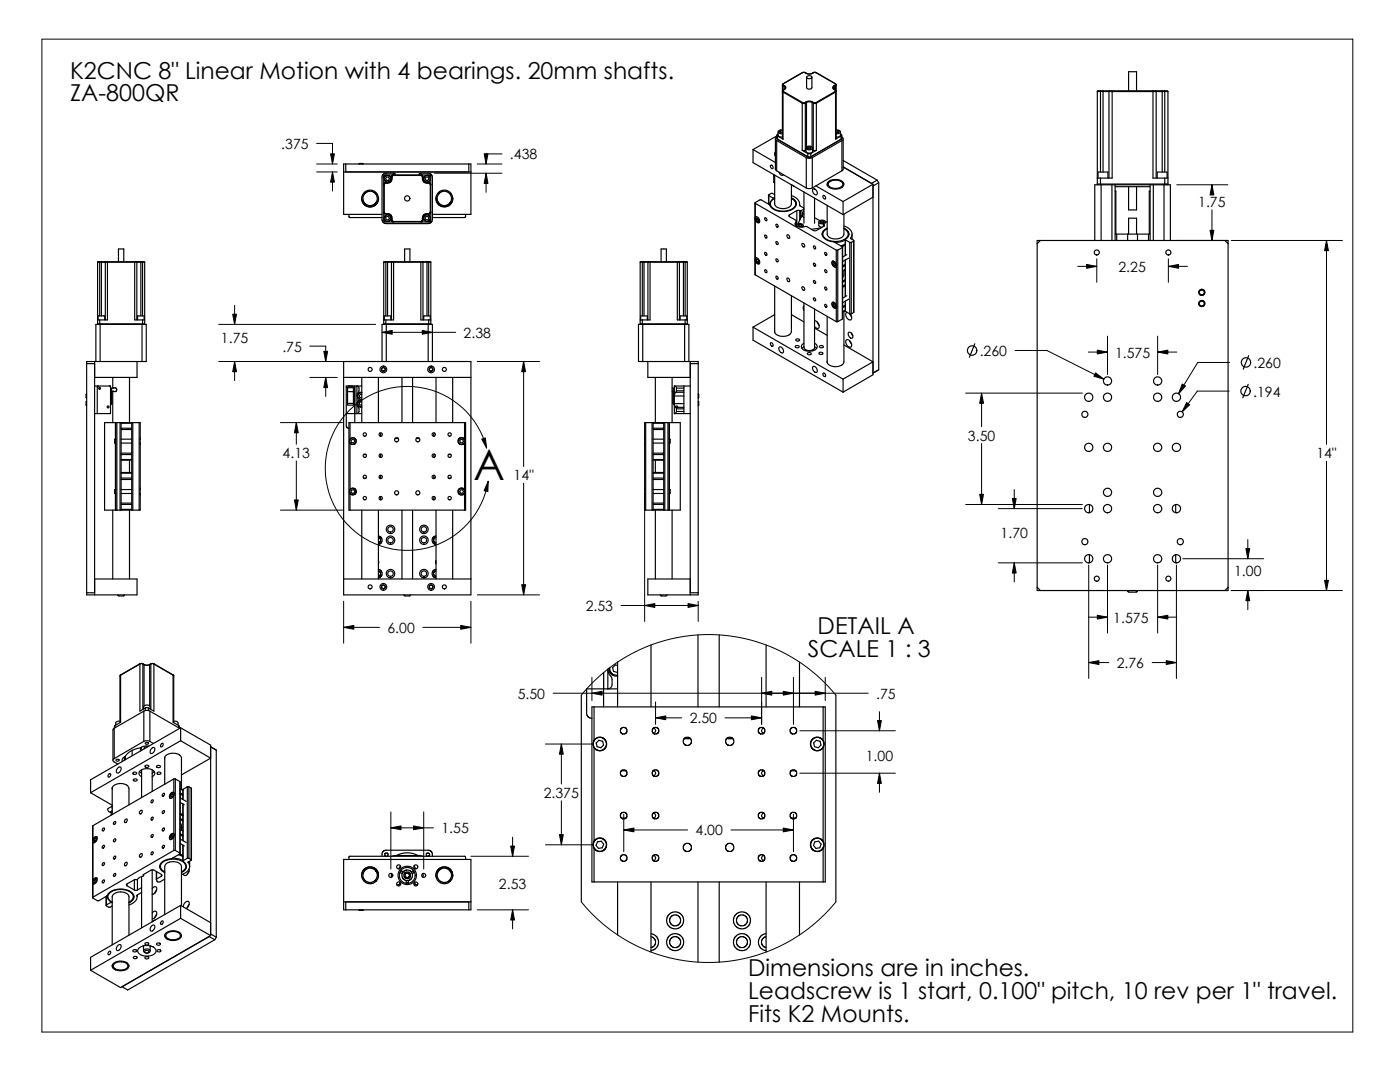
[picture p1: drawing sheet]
<svg xmlns="http://www.w3.org/2000/svg" width="279mm" height="216mm" viewBox="0 0 279 216" stroke-linecap="round" stroke-linejoin="round" font-family="sans-serif">
<defs><g id="words">
<text font-size="8.5" x="94.5" y="95.8">A</text>
<g font-size="4.7">
<text x="14" y="15.7">K2CNC 8&quot; Linear Motion with 4 bearings. 20mm shafts.</text>
<text x="14" y="20.2">ZA-800QR</text>
<text x="161.2" y="131">SCALE 1 : 3</text>
<text x="163.2" y="126.5">DETAIL A</text>
<text x="149.3" y="194.8">Dimensions are in inches.</text>
<text x="149.3" y="199.3">Leadscrew is 1 start, 0.100&quot; pitch, 10 rev per 1&quot; travel.</text>
<text x="149.3" y="203.9">Fits K2 Mounts.</text>
</g>
<g font-size="2.8">
<text x="56.1" y="29.7">.375</text>
<text x="101.8" y="31.8">.438</text>
<text x="239.1" y="41.3">1.75</text>
<text x="223.2" y="54.2">2.25</text>
<text x="44.1" y="68.5">1.75</text>
<text x="56.3" y="70.1">.75</text>
<text x="92.5" y="67.4">2.38</text>
<text x="195.5" y="71">.260</text>
<text x="222.5" y="71.4">1.575</text>
<text x="250.2" y="73.4">.260</text>
<text x="250.1" y="79.1">.194</text>
<text x="193.2" y="87.9">3.50</text>
<text x="56.4" y="91.4">4.13</text>
<text x="102.5" y="95.8">14&quot;</text>
<text x="262.7" y="91.5">14&quot;</text>
<text x="199.7" y="107.3">1.70</text>
<text x="246.3" y="114.9">1.00</text>
<text x="116.9" y="121.9">2.53</text>
<text x="222.2" y="124.2">1.575</text>
<text x="77.3" y="126.3">6.00</text>
<text x="222.9" y="133.3">2.76</text>
<text x="103.3" y="139.4">5.50</text>
<text x="174.9" y="139.4">.75</text>
<text x="137.6" y="144.3">2.50</text>
<text x="172.8" y="151.8">1.00</text>
<text x="108.5" y="159.2">2.375</text>
<text x="88.1" y="166.3">1.55</text>
<text x="138.8" y="166.7">4.00</text>
<text x="99.6" y="177.3">2.53</text>
</g>
</g></defs>
<g fill="none" stroke="#000" stroke-width=".2">
<path d="M8.4 7.8h261.6v198.1h-261.6zM63.2 32.7h4.1M63.2 34.3h4.1M63.2 28.6h3.2v4.1M66 30.7h.7l-.3 2zM66.4 34.3l.3 2h-.7zM66.4 34.3v3.8M86.7 34.6h13.5M95.2 32.7h5M96.6 30.7h.8l-.4 2zM97 34.6l.4 2h-.8zM97 34.6v3.8"/>
<path d="M100.2 30.7h-3.2v2M234.8 36.9h10.2M241.9 36.9l.4 2h-.8zM241.9 36.9v1.6M215.1 53.1h3.8M216.9 52.8l2 .3-2 .4zM218.9 51.6v4.7M233.2 53.1l2-.3v.7zM233.2 51.6v4.7M233.2 53.1h3.8M234.8 48h10.2M241.5 46h.8l-.4 2z"/>
<path d="M241.9 41.9v6.1M245.7 48h22.2M264.7 48l.4 2h-.7zM264.7 48v40.7M43.6 64.7h31.4M43.6 72.1h31.4M46.4 62.7h.8l-.4 2zM46.8 72.1l.4 2.1h-.8zM46.8 60.9v3.8M46.8 72.1v3.8M61.8 69.1h3.2v3M61.8 75.3h5.5"/>
<path d="M64.6 70.1h.8l-.4 2zM65 75.3l.4 2h-.8zM65 75.3v3.8M76.2 66.3l2.1-.4v.8zM76.2 66.3h14.7M84.3 65.9l2 .4-2 .4zM95.2 72.1h12.5M104.5 72.1l.4 2.1h-.8zM104.5 72.1v21M192.7 78.4h23.3M195.9 78.4l.4 2.1h-.8zM195.9 78.4v6.7"/>
<path d="M202.6 69.9h6.3l11.4 5.7M217.2 70.3h3.8M218.7 74.4l1.6 1.2-2-.5zM219 69.9l2 .4-2 .3zM221 67.1v7.6M231 70.3l2.1-.4v.7zM231 67.1v7.6M231 70.3h3.8M235.9 76.6l.7 .4-1.4 1.6zM245.3 78h-6.3l-3.1 4.2M245.4 72.3h-6.4l-3.8 6.3M56 84.3h12.4"/>
<path d="M58.8 99.8h.7l-.4 2zM59.1 84.3l.4 2.1h-.7zM59.1 84.3v4.3M59.1 92v9.8M96.1 87.6l.8-.2 .2 2zM97.1 89.4a16.4 16.4 0 0 0-25.6-9 16.4 16.4 0 0 0 1.3 27.1 16.4 16.4 0 0 0 24.6-11.5M97.4 96v2.1l-.8-.2zM104.5 96.4v22.3M128.7 99v25M195.5 98.6h.8l-.4 2.1zM195.9 88.5v12.2M202 99.5h.8l-.4 2z"/>
<path d="M202.4 97.7v3.8M236.8 80.3l.6 .5-1.5 1.4zM264.7 92.1v25.7M56 101.8h12.4M68.6 120v8.4M94 120v8.4M95.2 118.7h12.5M104.1 116.7h.8l-.4 2zM139.3 120v4M192.7 100.7h23.3M199.2 112.3h16.8M199.2 101.5h16.8"/>
<path d="M202.4 112.3l.4 2h-.8zM202.4 112.3v3.8M217.3 112.8v22.6M221 112.8v13.5M231 112.8v13.5M234.8 112.8v22.6M236.1 111.5h16.1M245.7 117.8h22.2M248.6 109.5h.8l-.4 2zM249 117.8l.4 2.1h-.8zM249 107.7v3.8M249 117.8v3.8"/>
<path d="M264.4 115.8h.7l-.4 2zM68.6 125.2l2-.4v.8zM68.6 125.2h7.1M84.4 125.2h9.6M91.9 124.8l2.1 .4-2.1 .4zM110.4 138.3h62.9M116 138.7l2.5-2.7 2.7-2.4 3.3-2.3 2.4-1.3 3-1.3 3.7-1.1 3.5-.7 3.5-.3 4 .2 3.5 .5 2.7 .7 4.3 1.6 3 1.6 3.4 2.3 2.5 2.2 2.8 3M118.1 138.3l2.1-.4v.8zM118.1 135.1v4.7M124 120.8h15.3M128.7 120.8l2-.4v.8zM137.3 120.4l2 .4-2 .4z"/>
<path d="M152 138.3l2-.4v.8zM152 135.1v9.4M156.3 137.9l2 .4-2 .4zM158.3 135.1v9.4M162.7 137.9l2 .4-2 .4zM164.7 135.1v4.7M217.2 123.1h3.8M217.3 132.2l2-.4v.8zM217.3 132.2h4M219 122.8l2 .3-2 .4zM229.9 132.2h4.9M231 123.1l2.1-.3v.7z"/>
<path d="M231 123.1h3.8M232.7 131.8l2.1 .4-2.1 .4zM108.9 148.5h9.5M112 148.5l.4 2h-.7zM112 148.5v7.9M112 159.8v8.8M130.8 143.2l2.1-.3v.7zM130.8 143.2h5.3M130.8 140.1v4.4M144.7 143.2h7.3M150 142.9l2 .3-2 .4zM159.6 145.8h19.1"/>
<path d="M159.6 154.3h19.1M175.1 143.8h.8l-.4 2zM175.5 154.3l.4 2h-.8zM175.5 142v3.8M175.5 154.3v3.8M78 165.2l2-.4v.8zM78 162v11.4M78 165.2h8.5M82.5 164.8l2.1 .4-2.1 .4zM84.6 162v11.4M94 170.9h11.5M101.9 168.8h.8l-.4 2.1z"/>
<path d="M102.3 167v3.9M108.9 168.6h9.5M111.7 166.5h.7l-.4 2.1zM116 180l2.7 2.9 2.3 2 3.1 2.2 3.2 1.7 3.1 1.3 3.2 1 3.3 .6 3.5 .3 3.9-.1 3.6-.5 3-.7 4.3-1.7 3.1-1.6 3.6-2.5 2.3-2.1 2.6-2.8M124.5 165.6l2-.4v.8zM124.5 162.4v7.5M124.5 165.6h12.7M145.9 165.6h12.4M156.3 165.2l2 .4-2 .4zM158.3 162.4v7.5M95.2 181.5h10.3M102.3 181.5l.4 2.1h-.8z"/>
<path d="M102.3 181.5v3.9"/>
</g>
<g fill="none" stroke="#000" stroke-width=".23">
<path d="M156.1 16.9l.2 .2M156.1 16.9v10.7l.2 .2M156.3 17.1v.9M156.3 18.4v9.4M156.3 18.4l3.8 2.2M156.3 17.1l.2 .1M156.3 18l-.2 .2 .2 .2M156.3 16.7l-.2 .2M156.3 18h.1M156.3 16.7h.1M156.3 18v.2M156.3 16.7v.3"/>
<path d="M156.3 18.2v.2M156.3 17v.1M156.3 18.2l3.9 2.3M156.3 17l.3 .1M156.5 17.2a.32 .32 0 0 1 .2 .3 .32 .32 0 0 1-.2 .3M156.5 17.2v.6M156.5 17.8h.1M156.5 17.8l-.2 .2M156.6 17.1a.39 .39 0 0 1 .2 .4 .39 .39 0 0 1-.2 .3M156.6 17.1l-.1 .1M156.6 17.8l-.3 .2M160.1 14.5h.6"/>
<path d="M160.1 14.5h.1M160.1 14.5l-3.8 2.2M160.2 14.5h.4M160.2 14.5l-3.9 2.2M160.6 14.5l.3 .1M160.7 14.5h-.1M160.7 14.5l.2 .1M160.9 14.6h.1M160.9 14.6l.4 .2 .8-.2M160.9 14.6l.6 .2 .6-.2M161 15.4v2.1a.62 .62 0 0 0 1 0v-2.1M161 15.3a.61 .61 0 0 1 1 .1 .52 .52 0 0 1-.5 .3 .52 .52 0 0 1-.5-.4z"/>
<path d="M162.1 14.6h.1M162.3 14.5h.6M162.3 14.5h.1M162.3 14.5l-.2 .1M162.4 14.5h.4M162.4 14.5l-.3 .1M162.8 14.5l3.9 2.2M162.9 14.5h-.1M162.9 14.5l3.8 2.2M166.4 17.8h.1M166.4 17.1a.4 .4 0 0 0-.2 .4 .4 .4 0 0 0 .2 .3M166.4 17.1l.1 .1"/>
<path d="M166.4 17.8l.3 .2M166.5 17.8l.2 .2M166.5 17.2a.32 .32 0 0 0-.2 .3 .32 .32 0 0 0 .2 .3M166.5 17.2v.6M166.7 18v.2M166.7 16.7v.3M166.7 18.2l.1 .2M166.7 17l.1 .1M166.7 18.2l-3.9 2.3M166.7 17l-.3 .1M166.7 18l.2 .2-.1 .2M166.7 16.7l.2 .2"/>
<path d="M166.7 18h.1M166.7 16.7h.1M166.8 17.1v.9M166.8 18.4v9.4M166.8 18.4l-3.9 2.2M166.8 17.1l-.3 .1M166.9 16.9l-.1 .2M166.9 16.9v10.7l-.1 .2M219 18.3h2.3M219 18.3v18.4M219.6 18.1v16.2M220.1 18.1v16.2"/>
<path d="M221.3 18.3h11.8M221.3 18.3v17.2M221.5 18.1l-.2 .2M222 18.1v17.4h-3M225.2 18.1v-3.8h1.6v3.8M230.1 18.1v17.4h3M230.6 18.1l.1 .2v17.2M231.9 18.1v16.2M232.5 18.1h.5l.1 .2M232.5 18.1h-13.4l-.1 .2M232.5 18.1v16.2M233.1 18.3v18.4h-14.1"/>
<path d="M68.6 34.3h25.4M69 32.7v1.6M71.7 32.7h.1M71.7 32.7h.8M72.2 39.3l.5-.9 1.1-.5 1 .3 .4 .5 .3 .6M72.2 39.3v.7l.3 .6 .7 .5 .7 .2 .6-.2 .5-.2 .4-.6 .2-.7M72.2 39.3v.6l.2 .5 .8 .7 1 .1 .6-.2 .4-.4M72.5 32.7h.1M75.5 39.3v.7l-.3 .6M75.5 39.3v.3M76.7 35l.2-.1 8.9 .1 .2 .3v8.6l-.1 .3-.3 .1h-8.6l-.3-.1-.1-.2zM76.7 36.9v5.4"/>
<path d="M77 36.6h-.2l-.1 .3M77 36.4l-.3 .2-.1 .3h.1M77 36.6h.3M77 36.4v.2M77 36.4h.3M77.2 35.3h.3l.2 .4-.2 .3h-.4l-.2-.4zM77.3 36.4v.2M78.1 35.3h.1M78.1 35.7h.1M78.1 35.7l-.2 .5-.6 .2M78.1 35.3v.4M78.2 35.7l-.2 .5-.7 .4"/>
<path d="M78.2 35.3v.4M78.5 35l-.2 .1-.1 .2M78.5 35v-.1l-.2 .1-.2 .3M78.5 35h5.5M78.9 34.9l-.3-.3h-1.7l-.4 .2-.3 .4v8.7l.3 .5 .4 .2h8.5l.7-.4 .2-.4v-8.7l-.3-.3-.4-.2h-1.7l-.3 .3M84 35l.2 .1 .1 .2M84 35v-.1l.3 .1 .1 .3M84.3 35.7h.1M84.3 35.3h.1M84.3 35.3v.4M84.3 35.7l.2 .5 .7 .4M84.4 35.7l.3 .6 .5 .2"/>
<path d="M84.4 35.3v.4M85 35.3h.4l.2 .4-.2 .3h-.4l-.2-.4zM85.2 36.6h.4M85.2 36.4h.4M85.2 36.4v.2M85.6 36.6h.2l.1 .3M85.6 36.4l.3 .2 .1 .3h-.1M85.6 36.4v.2M85.9 36.9v5.4M87.1 39.3v.6l.2 .6 .5 .5 .7 .2 .8-.1 .7-.5 .3-.6v-.7M90.3 39.3l-.2-.6-.4-.5-.7-.2h-.6l-.6 .2-.5 .4-.2 .6-.1 .8 .6 .9 .6 .3 .7 .1 .6-.2 .5-.5 .4-1M90.3 39.3l.1 .3"/>
<path d="M93.6 32.7v1.6M150.3 29.8l4.4 2.6M150.3 29.8v2.6l18 10.4M153.4 38.9v1.8M153.4 39v1.8M153.4 39l.9 .5M153.8 33a.42 .42 0 0 1 .4 .2 .42 .42 0 0 1-.1 .5l-.3-.3zM154.3 39.5h.2M154.3 39.5v.2M154.4 35l.2 .1M154.4 34.8v.2M154.4 35v1.4l.2 .1"/>
<path d="M154.5 39.5v.1M154.6 39.5a1.45 1.45 0 0 0-1 1.4M154.6 39.6a1.15 1.15 0 0 0-.9 1.2 1.15 1.15 0 0 0 1 1 3.4 3.4 0 0 0 4-.8v-.7l-.8-.7M154.6 34.9v5.8a1.91 1.91 0 0 0 2.8 .7l.5-.7v-3.8l.5 .3M154.6 38.8l-.7-.2-.5 .3v.1M154.6 39.5h-.1M154.7 30.5l-.1 .4M154.7 27.7v6l.3 .4M154.7 30.3l-.1 .4 .1 .4M155 28l5.9 3.5M155 28v6.1M155 34.1l5.9 3.4"/>
<path d="M155 27.6l.2 .2M155 27.3a.38 .38 0 0 0-.2 .4 .38 .38 0 0 0 .2 .3M155 27v.6M155 27.1l-4.7 2.7M155.2 27.8h.1M155.2 27.1l1.1 .7M155.2 27.8l6 3.5M155.2 27.1v.7M155.3 26.7l-.3 .2 .2 .2M155.3 26.3l.1 .9 .7 .1M155.4 34.4a.59 .59 0 0 0 .9 .5M155.8 26.1h.3"/>
<path d="M155.8 26.1l-.2 .2 .1 .2h.4M155.8 26.1v.4M156.1 26a.52 .52 0 0 0-.5 0 .52 .52 0 0 0-.2 .5l.7 .2M157.9 39.5l.9 .7 .1 .5M157.9 39.5a1.21 1.21 0 0 1 1 1.1 1.21 1.21 0 0 1-.9 1.2 3.7 3.7 0 0 1-4.3-.7l-.1-.2-1.8-1-1.1 .5v.2M157.9 39a1.97 1.97 0 0 1 1.7 2.1l.8 .4M158.4 37.1v.1M158.4 37.2h.1M160.1 20.6h.6M160.1 30h.6M160.1 30l1.1 .6M160.1 20.6v9.4"/>
<path d="M160.2 20.5h.4M160.2 20.5l-.1 .1M160.4 38.3v6.3M160.6 20.5l.1 .1M160.7 20.6v9.4M160.8 29.5v.7a.76 .76 0 0 0 1.4 0v-.7M160.8 29.9l-.1 .1M160.9 20.3l.4-.1 .8 .1M160.9 20.3l.1 .1M160.9 20.3l-.3 .2M160.9 29.4a.7 .7 0 0 1 .7-.3 .7 .7 0 0 1 .5 .6 .7 .7 0 0 1-.7 .2 .7 .7 0 0 1-.5-.5zM160.9 31.5l.6 .1 .6-.1"/>
<path d="M160.9 37.5l.5 .1 .7-.1M160.9 31.5v6M161 20.4l.4-.1 .7 .1M161 20.4v8.9M161 20.4l-.3 .2M161.2 31.3h.1M161.2 30.6h.6M161.2 31.3h.6M161.2 30.6v.7M161.2 29.4v.2M161.6 29.3l.3 .2-.1 .2h-.4l-.3-.1 .1-.2M161.6 29.3l-.4 .1"/>
<path d="M161.6 29.3v.4M161.8 31.3h.1M161.8 30.6v.7M162.1 20.4v8.9M162.1 20.4l.2 .2M162.1 31.5v6M162.1 20.3v.1M162.1 20.3l.3 .2M162.2 29.9l.1 .1M162.3 37.7a.74 .74 0 0 1 .7 .4 .74 .74 0 0 1 0 .8 .79 .79 0 0 1-.7-1.2zM162.3 20.6h.6M162.3 30h.6"/>
<path d="M162.3 20.6v9.4M162.4 20.5h.4M162.4 20.5l-.1 .1M162.6 39.5v5.1M162.8 37.1l5.5 3.1M162.8 20.5l.1 .1M162.9 30l-1.1 .6M162.9 20.6v9.4M164.2 39.1a.39 .39 0 0 1 .5 .1 .39 .39 0 0 1-.1 .5l-.3-.2zM165.5 36.3a1.92 1.92 0 0 1 2.7 .3 1.01 1.01 0 0 1-1.3 1 1.29 1.29 0 0 1-1.6-.9zM165.6 36.1v.1M165.8 36a2.13 2.13 0 0 1 2.6 .6 1.48 1.48 0 0 1-2 1.1 1.06 1.06 0 0 1-1.2-1.3l.4-.3"/>
<path d="M165.8 36v.1M165.8 36l-.2 .1M166.9 26h.4a.37 .37 0 0 1 .4 .3 .37 .37 0 0 1-.4 .4h-.4M167.2 26.1l.2 .1-.1 .3h-.4M167.2 26.1h-.3M167.2 26.1v.4M167.7 26.7l.3 .2-.1 .2M167.7 26.3v.8l-.3 .2h-.5M167.8 27.8l-6 3.5M167.9 27.8h-.1M167.9 27.1l-1.1 .7M167.9 27.1v.7"/>
<path d="M167.9 27.8l-6.1 3.5M168 27.6l-.2 .2M168 27.6l-.1 .2M168 27.3a.38 .38 0 0 1 .3 .4 .38 .38 0 0 1-.3 .3M168 27v.6M168 28l-5.9 3.5M168 28v6.1M168 34.1l-5.9 3.4M168.3 27.7v6l-.3 .4M168.3 33.3l5.9 3.5M168.3 32l6.7 3.9M168.4 36.8a1.95 1.95 0 0 0-3.3-.1v.3"/>
<path d="M174.2 36.8v38l-5.9 3.5M174.2 39.3l-5.9 3.5M174.2 36.8l-5.9 3.4M175 35.9l-1.1 .7M175 35.9l.4 .6M175.4 36.5l-1.2 .6M175.4 36.5v37.3M219 36.7l.1 .2M219.1 35.5v-1.2h2v1.2M219.6 35.5v1.4M219.8 36.9v11.1M221.9 36.9v11.1"/>
<path d="M222.5 38.1h.2v8.6h-.2M222.5 37.3h7M222.5 36.9v11.1M225.2 37.3v4.6h1.6v-4.6M229.5 38.1h-.1v8.6h.1M229.5 36.9v11.1M230.2 36.9v11.1M230.9 35.5v-1.2h2v1.2M232.3 36.9v11.1M232.5 35.5v1.4M233.1 36.7l-.2 .2M19.5 52.3h9.4"/>
<path d="M19.5 52.3v12.3M19.9 52.2v10.8M20.2 52.2h.9M20.2 52.2l-.7 .1M20.2 52.2v10.8M21.1 52.2l-.1 .1v11.5M21.1 52.2h5.8M21.4 52.2v11.6h-1.9M23.6 52.2v-2.5h1.1v2.5M26.9 52.2h.3M26.9 52.2v11.6h1.5M27.2 52.2l.1 .1v11.5"/>
<path d="M27.2 52.2h1.2M28.1 52.2v10.8M28.4 52.2l.5 .1M28.4 52.2v10.8M28.9 52.3v12.3M69.6 42.8v.5l.2 .1h6.4M75.2 40.6l-.4 .4-.7 .3-.6-.1-.6-.3M76.2 42.8h-7.6v-10.1h25.4v10.1h-7.7M76.6 52.3h1.5M76.6 52.3v12.3M76.7 42.3l.1 .2 .2 .1M76.7 42.3h-.1l.1 .3 .3 .1"/>
<path d="M77 43.4l.3-.2 .3 .1 .1 .4-.3 .2-.4-.1zM77 42.6h.3M77 42.6v.1M77 52.2v10.8M77 42.7h.3M77.3 42.6l.6 .2 .4 .7M77.3 42.8l.6 .2 .2 .5M77.3 42.6v.1M77.3 52.2v10.8M78.1 43.5h.1M78.1 43.9h.1M78.1 43.9l.2 .3 .2 .1v-.1"/>
<path d="M78.1 52.3h7.9M78.1 43.5v.4M78.1 52.3v11.5M78.2 43.9l.1 .2 .2 .1M78.2 52.2l-.1 .1M78.2 43.5v.4M78.5 44.2h5.5M78.5 52.2v11.6h-1.9M80.8 52.2v-2.5h1v2.5M84 52.2h.3M84 52.2h-7.4v.1M84 52.2v11.6h2"/>
<path d="M84.3 43.9l-.3 .3M84.3 43.5h.1M84.3 43.9h.1M84.3 52.2l.1 .1v11.5M84.3 52.2h1.6l.1 .1M84.3 43.5v.4M84.4 43.9l-.1 .3-.3 .1v-.1M84.4 43.5v.4M85 43.2h.4l.2 .3-.2 .4h-.4l-.2-.4zM85.2 42.6l-.6 .3-.3 .6M85.2 42.7l-.6 .3-.2 .5M85.2 42.6h.4"/>
<path d="M85.2 42.6v.1M85.2 52.2v10.8M85.2 42.7h.4M85.6 42.6v.1M85.6 52.2v10.8M85.9 42.3l-.3 .3M85.9 42.3h.1l-.1 .3-.3 .1M86 52.3v12.3M92.9 42.8v.5l-.2 .1h-6.4M127.8 52.3h9.4M127.8 52.3v12.3M128.2 52.2v10.8"/>
<path d="M128.5 52.2v10.8M129.4 52.2h.3M129.4 52.2l-.1 .1v11.5M129.4 52.2h-1.6v.1M129.7 52.2v11.6h-1.9M129.7 52.2h5.5M131.9 52.2v-2.5h1.1v2.5M135.2 52.2h.3M135.2 52.2v11.6h2M135.5 52.2l.1 .1v11.5M135.5 52.2h1.2M136.4 52.2v10.8"/>
<path d="M136.7 52.2l.5 .1M136.7 52.2v10.8M137.2 52.3v12.3M150.7 40.5v14.3M150.7 51.5a.69 .69 0 0 1 .8 .4 .69 .69 0 0 1-.1 .8l-.3-.1-.4-.5M150.7 43.3a.69 .69 0 0 1 .8 .4 .69 .69 0 0 1-.1 .8l-.3-.1-.4-.5M150.7 51.5v.6M150.7 43.3v.6M150.7 40.6l16.2 9.3M150.7 40.6v2.7M150.7 43.9v7.6M150.7 52.1v2.7"/>
<path d="M150.7 54.8l16.2 9.4M150.9 43.2v.1M150.9 51.4v.1M150.9 51.9l.1-.2 .3 .1 .1 .3-.1 .3-.2-.1M150.9 51.9l.2 .4M151 43.2a.64 .64 0 0 0-.2 .8 .64 .64 0 0 0 .8 .3M151 51.4a.64 .64 0 0 0-.2 .8 .64 .64 0 0 0 .8 .3M151.2 51.8l-.3 .1M151.4 43.7v.4l-.2 .1-.2-.3M151.4 43.7l-.3-.2-.2 .1 .1 .3M151.4 43.7l-.4 .2M151.4 52.1l-.3 .2"/>
<path d="M151.6 44.4h-.1M151.6 52.6h-.1M152.7 43.5a.29 .29 0 0 1 .3 .1 .29 .29 0 0 1-.2 .4l-.2-.3zM152.7 46.9a.3 .3 0 0 1 .3 .2 .3 .3 0 0 1-.2 .4l-.2-.3zM152.7 50.4a.3 .3 0 0 1 .3 .2 .3 .3 0 0 1-.2 .3l-.2-.3zM152.7 53.8a.29 .29 0 0 1 .3 .2 .29 .29 0 0 1-.2 .4l-.2-.3zM154.6 57.1v9.2M154.9 51.7a.33 .33 0 0 1 .3 .2 .33 .33 0 0 1 0 .4l-.3-.3zM154.9 44.7a.3 .3 0 0 1 .4 .2 .3 .3 0 0 1-.2 .4l-.2-.3zM154.9 48.2a.3 .3 0 0 1 .4 .2 .3 .3 0 0 1-.2 .4l-.2-.3zM154.9 55.1a.3 .3 0 0 1 .4 .2 .3 .3 0 0 1-.2 .4l-.2-.3zM157.1 55.5a.43 .43 0 0 1 .4 .2 .43 .43 0 0 1-.1 .5l-.3-.2z"/>
<path d="M157.1 46.8a.42 .42 0 0 1 .4 .3 .42 .42 0 0 1-.1 .5l-.3-.4zM157.5 42.9l-.1 .2 .1 .1M157.5 43.2l1.4 .9M157.5 42.9v.3M157.9 59v7.1a2 2 0 0 1-3.2 .4l-.1-.5M158.7 44.5a.91 .91 0 0 0 1.4 .8l.9-.1 1.3 .8 .4 .1 1.7-1M158.7 44.5v.4M158.9 44.1v1M158.9 44.1l-.2 .4M158.9 40.7v.1M158.9 44.1l.1 1M159 42h.6"/>
<path d="M159 42v2.9M159 42l-1.5 .9M159.1 45.1a.61 .61 0 0 1 .4-.5 .61 .61 0 0 1 .7 .2l.1 .3-.3 .2M159.3 44.9l.3-.1 .4 .1v.2l-.3 .1-.4-.1zM159.6 40.7v.3M159.6 42v1.9M159.6 44.8v.4M159.6 42l.1 .1M159.7 42.1h.2M159.7 42.1v1.6M159.9 42.1v1.3M160 57.3a.38 .38 0 0 1 .5 .1 .38 .38 0 0 1-.1 .5l-.3-.2z"/>
<path d="M160.1 48.6a.41 .41 0 0 1 .4 .2 .41 .41 0 0 1-.1 .5l-.3-.3zM160.2 42.4v.7l.2 .3M160.2 42.8l-.9 1.9M160.3 45v.3M160.4 42.1l-.2 .3 .2 .3M160.4 41.7l-.5 .4M162.3 56a.32 .32 0 0 1 .4 .2 .32 .32 0 0 1-.1 .4l-.2-.2zM162.4 49.1a.34 .34 0 0 1 .3 .2 .34 .34 0 0 1-.1 .4l-.2-.3zM162.4 59.4a.34 .34 0 0 1 .3 .2 .34 .34 0 0 1-.1 .4l-.2-.2zM162.4 52.5a.35 .35 0 0 1 .3 .2 .35 .35 0 0 1-.1 .4l-.2-.2zM162.6 43.4l1 .6M163.4 44.3v.8l.7 .2"/>
<path d="M163.7 44.2l.3-.1 .4 .1v.2h-.7zM163.8 45.5l-1.9 .3M164 44.1v.4M164.3 44.7l.1 .1M164.4 44.8l.1 .1-.1 .2M164.4 44.8v.3M164.6 44.5l.1-.1a.64 .64 0 0 0-.6-.5 .64 .64 0 0 0-.7 .5l.5 .3 .5-.1M164.6 50.4a.35 .35 0 0 1 .4 .2 .35 .35 0 0 1-.1 .4l-.3-.2zM164.6 57.3a.3 .3 0 0 1 .4 .2 .3 .3 0 0 1-.2 .3l-.2-.2zM164.6 53.8a.29 .29 0 0 1 .4 .2 .29 .29 0 0 1-.2 .4l-.2-.3zM164.7 44.3v.1M165.1 41v5.7a1.89 1.89 0 0 0 2.8 .7l.4-.3 .1-.4v-4"/>
<path d="M165.1 45.5a1.21 1.21 0 0 0-1 1.1 1.21 1.21 0 0 0 .8 1.3l1.5 .4 1.7 .9v.2M165.1 44.3l-.8 .4v.5M166.2 52.1h.1M166.3 52.1a.63 .63 0 0 0-.1 .8 .63 .63 0 0 0 .7 .2l.1-.2M166.7 52.6l.1 .3-.2 .1-.3-.2M166.7 52.6l-.2-.3-.2 .2v.3M166.7 52.6l-.4 .2M166.9 49.9h.3M166.9 52.7v.5M166.9 52.7l-.2-.4a.38 .38 0 0 0-.6-.2 .38 .38 0 0 0 0 .6l.3 .5 .3 .1 .2-.1M166.9 49.9v2.8M166.9 53.2v7.7"/>
<path d="M166.9 53.2l-.1 .1M167.2 49.9v14.3M168.1 49.4l-.9 .5M168.1 49.4v14.3M168.2 49.3l-.1 14.4M168.3 40.2v2.6M168.4 54v.9l-.2 .5M168.4 45.1a1.63 1.63 0 0 1 1.4 2.4M168.4 45.5a1.23 1.23 0 0 1 1 1.1 1.23 1.23 0 0 1-.7 1.2v.1M168.6 53.9h.1M168.7 53.8v.1M168.7 53.8l-.5 .3"/>
<path d="M168.7 55.8l-.5 .3M168.7 56l-.5 .3M168.7 47.9l-.8 .3-1.3 .2M168.7 53.8l-.5 .2M168.7 56.8l-.5 .3M168.7 57l-.5 .3M168.7 56.9l-.5 .3M168.7 48.7l-.9 .4M168.7 52.8l-.5 .2M168.7 48.9l-.7 .3M168.7 48.8l-.7 .3M168.7 53l-.5 .2"/>
<path d="M168.7 52.9l-.5 .2M168.7 47.8v3.2M168.7 51.9v7.3M168.7 47.9v3.1M168.7 47.9l.9 .5M169 59l-.8 .5M169 50.8l-.8 .5M169.4 59.7l-1.2 .7M169.4 51.5l-1.2 .7M169.4 46.8l-.2-.6-.8-.6a1.2 1.2 0 0 1 .9 1.3 1.2 1.2 0 0 1-1.2 1 3.4 3.4 0 0 1-3.8-.7 1.14 1.14 0 0 1 .8-1.6 1.43 1.43 0 0 0-1 1.2M169.4 46.8h.1M169.6 48.4h.3"/>
<path d="M169.6 48.4v14.2M169.8 47.5l.5 .4v.2M169.8 47.5v.1M169.9 48.4v14.2M170.1 46.7v1.1M170.3 48.1l-.4 .3M170.3 48.1v14.3M170.4 48l-.1 14.4M207 48h38.1v69.8h-38.1zM207.6 48l-.6 .6M218.5 48v-11.1h15.1v11.1M225 46.7h2"/>
<path d="M225 46.7v1.3M225 46.7h-2.1v1.3M225.2 46.7v-3.2h1.6v3.2M227 46.7v1.3M227 46.7h2.2v1.3M244.5 48l.6 .6M17.3 78.6h.1M17.3 79.4h.1M17.3 78.6v.8M17.3 72.6h1.6M18.9 77h3.2v5.5h-3.2M18.9 72.1v46.6"/>
<path d="M19.1 72.1v-7.4h10.1v7.4h-11.9v46.6h10v-3.2h-8.4M19.5 64.6h9.4M19.5 64.6l.1 .1M19.6 63.8v-.8h1.3v.8M19.6 77l-.2 .1v5.4M19.9 63.8v.9M20 64.7v7.4M21.8 77l.3 .2M22.5 75.3v2.1M22.5 78.1v6.2M25.8 75.3v9M27.3 72.1v3.2h-8.4"/>
<path d="M27.5 63.8v-.8h1.3v.8M28.3 64.7v7.4M28.4 63.8h.5M28.4 63.8v.9M28.9 64.6l-.1 .1M68.6 72.1h25.4v46.6h-25.4zM68.6 75.3h25.4M69.1 77.2h1.7M69.4 78.1h1.1M69.4 77.4h1.1v3.4h-1.1zM69.5 77h.9M70.8 77v7.3"/>
<path d="M71.2 79l.4-1v-.7l-.3-.3-.1 5.5 .3-.1 .1-.3v-.7l-.4-.9M72.2 78.3l-.6 .1-.3 .5 .2 .7-.1 1.2 .3 .4h.5M72.2 78.4h-.5l-.3 .5 .2 .6 .6 .2M72.2 79.9h-.5l-.3 .5 .2 .6 .6 .2M72.2 77h-3.1v8.1l.2 .2 .3 .2M72.2 75.3v9M72.2 78.7h-.2l-.3 .2 .1 .4 .4 .1M75.5 75.3v9M76.2 72.1v-7.4h10.1v7.4M76.6 64.6l.1 .1M76.6 64.6h9.4M76.7 63.8v-.8h1.3v.8"/>
<path d="M77 63.8v.9M77.1 64.7v7.4M80.2 75.3v9M82.3 75.3v9M84.6 63.8v-.8h1.3v.8M85.4 64.7v7.4M85.6 63.8v.9M86 64.6l-.1 .1M87 75.3v9M90.3 75.3v9M127.8 64.6l.1 .1M127.8 64.6h9.4"/>
<path d="M127.9 63.8v-.8h1.3v.8M128.2 63.8v.9M128.3 64.7v7.4M129.3 72.1v3.2h8.5M130.8 75.3v9M134.1 78.1h.2v2.4l.3 .3M134.1 77.4h.3v3.1l.2 .2M134.1 75.3v9M134.6 77l.3 .1 .1 .3M134.6 77h3.2M134.6 77v5.5M134.9 78.3l-.3 .7h1.9"/>
<path d="M134.9 78.3h1.6M135 78l-.1 .3M135 77.4h1.5M135 77.4v.6M135 78h1.5M135.7 63.8v-.8h1.4v.8M136.5 77v5.5M136.6 64.7v7.4M136.7 63.8v.9M137.2 64.6l-.1 .1M137.5 72.1v-7.4h-10.1v7.4h11.9v46.6h-10v-3.2h8.5M137.8 72.6h1.5"/>
<path d="M137.8 72.1v46.6M139.3 78.6h.1M139.3 79.4h.1M139.4 78.6v.8M150.3 65.3v2.6l18 10.4M150.3 65.3l18 10.3M153.8 68.5a.39 .39 0 0 1 .4 .1 .39 .39 0 0 1-.1 .5l-.3-.2zM154.6 62.8l-4.3 2.5M155.5 69.3a.7 .7 0 0 1 .7 .3 .7 .7 0 0 1 0 .8 .88 .88 0 0 1-.7-1.1zM157.9 62.8l2.5 1.4M158.7 69.1a.35 .35 0 0 1 .5-.2 .35 .35 0 0 1 .2 .4h-.6zM158.8 67.7a.42 .42 0 0 1 .4-.1 .42 .42 0 0 1 .4 .3 .41 .41 0 0 1-.5 .2 .41 .41 0 0 1-.3-.4z"/>
<path d="M160.4 60.5v8.8a1.22 1.22 0 0 0 2.2 0v-7.6M160.4 68.5a.73 .73 0 0 0-.5 .8 .73 .73 0 0 0 .7 .6 2 2 0 0 0 2.5-.6l-.1-.5-.4-.3M160.4 69.2l-.4 .3M160.4 61.1l-.1 .2 .1 .6M160.8 69.8v.2M161.1 70.5a.35 .35 0 0 1 .5-.2 .35 .35 0 0 1 .2 .4h-.6zM162.2 69.8v.2M162.2 73.2a.69 .69 0 0 1 .8 .3 .69 .69 0 0 1-.1 .8 .85 .85 0 0 1-.7-1.1zM162.6 69.2l.4 .3M162.6 64a1.03 1.03 0 0 1 .7 1.5l-.3 .1-.4-.4M162.6 65.5l2.5 1.4M163.1 64.2l.4 .7"/>
<path d="M163.4 70.4a.43 .43 0 0 1 .5-.1 .43 .43 0 0 1 .3 .3 .43 .43 0 0 1-.4 .2 .43 .43 0 0 1-.4-.4zM163.6 69.1a.35 .35 0 0 1 .4-.2 .35 .35 0 0 1 .2 .4h-.6zM164.2 74.5a.39 .39 0 0 1 .5 .2 .39 .39 0 0 1-.1 .5l-.3-.3zM164.6 60.7a.34 .34 0 0 1 .4 .2 .34 .34 0 0 1-.1 .4l-.3-.2zM165.1 63.1v9.2M166.2 60.3h.1M166.2 60.8l.1-.2 .3 .1 .2 .3-.1 .2-.3-.1M166.2 60.8l.2 .3M166.3 60.3a.66 .66 0 0 0-.1 .8 .66 .66 0 0 0 .7 .3M166.5 60.6l-.3 .2M166.8 60.9l-.4 .2M166.9 64.2h.3"/>
<path d="M166.9 60.9v.5M166.9 60.9a.48 .48 0 0 0-.3-.5 .48 .48 0 0 0-.6 .2 .74 .74 0 0 0 .9 .8M166.9 61.4v2.8M167 61.1l-.1 .2M168.1 63.7l-.9 .5M168.3 75.6v2.7M168.4 62.1v10.1a1.9 1.9 0 0 1-2.8 .7l-.4-.3-.1-.5M168.4 68.8l5.8 3.4-5.9 3.4M168.7 62l-.5 .2M168.7 61.9l-.5 .3M168.7 60.9l-.5 .3M168.7 61.1l-.5 .3"/>
<path d="M168.7 61l-.5 .3M168.7 60.1v2M168.7 62.1l.9 .5M168.9 67.8a.95 .95 0 0 1 .9 1.5 .99 .99 0 0 1-.9-1.5zM169.1 62.3a.89 .89 0 0 0-.3 .9 .89 .89 0 0 0 .7 .6 .58 .58 0 0 0 .5-.4 .58 .58 0 0 0-.2-.6l-.1-.1M169.3 66.4a.7 .7 0 0 1 .8 .3 .7 .7 0 0 1-.1 .8 .88 .88 0 0 1-.7-1.1zM169.5 68l.4 .7M169.6 62.6h.3M169.6 62.6l.3 .6M169.9 66.4l.3 .6M170.3 62.4l-.4 .2M174.2 74.4l1.2-.6z"/>
<path d="M194.5 68.6l-1 2.7M249.1 76.7l-1.1 2.7M249.2 71l-1.1 2.7M17.3 80.1v.8M17.3 80.1h.1M17.3 80.9h.1M22.1 80.7l.2-.2v-3.1h.8l.2 .3-.1 .3-.2 .1h-.7v2.4l-.2 .3M23 87.6v.8M23 97.7v.8M23 87.6h.1M23 88.4h.1M23 97.7h.1"/>
<path d="M23 98.5h.1M23 84.3h.1M23 84.3h-2.1v17.5h2.1M23 84.3v3.3M23 88.4v9.3M23 98.5v3.3M23.1 84.3v17.5M23.1 84.3h.9M23.3 84.3v17.5M24 84.3h.2M24 84.3v17.5M24.2 95.4h2.1"/>
<path d="M24.2 90.7h2.1M24.2 84.3h3.6M24.2 87.6h2.1M24.2 88.4h2.1M24.2 97.7h2.1M24.2 98.5h2.1M24.2 84.5h2.1M24.2 91.7h2.1M24.2 94.4h2.1M24.2 90.4h2.1M24.2 85.7h2.1M24.2 85.4h2.1"/>
<path d="M24.2 91.8h2.1M24.2 95.7h2.1M24.2 94.3h2.1M24.2 84.3v17.5M25.8 91.8v2.5M26.3 84.3v17.5M26.5 84.3v17.5M27.8 84.3h.2v17.5h-.2M27.8 84.3v17.5M69.1 82.5h3.1M69.4 80.5h1.1M69.8 97.7l-.1 .3 .1 .4"/>
<path d="M69.8 87.7l-.1 .3 .1 .4M69.8 97.7l.4-.2 .3-.1 .3 .2 .3 .4-.1 .4-.3 .3h-.5l-.4-.3M69.8 87.7l.4-.3h.3l.3 .1 .3 .4-.1 .5-.3 .2h-.5l-.4-.2M69.8 84.3v3.4M69.8 88.4v9.3M69.8 98.4v3.4M70 87.9l.3-.2 .4 .1 .1 .3-.3 .3-.4-.1zM70.2 97.8l.3-.1 .3 .3-.1 .4h-.4l-.3-.3zM71.1 98.1l-.3 .5-.4 .1-.5-.2-.2-.5 .3-.5 .4-.1 .6 .3 .1 .4M72.2 80.2l-.2-.1-.3 .3 .1 .4 .4 .1M72.6 95.4h.4M72.6 90.7h.4"/>
<path d="M75.7 95.4h.2M75.7 90.7h.2M75.8 86.4l.2 .3-.2 .3M75.8 90.6l.2 .3-.2 .3M75.8 94.9l.2 .2-.2 .4M75.8 99.1l.2 .3-.2 .3M78.9 87.4h.5M79.4 87.4l-.6 .1M79.4 87.4v.1M79.4 87.5h.1M83.1 87.5h.1M83.1 87.4v.1"/>
<path d="M83.6 87.4h-.4l.5 .1M86.7 95.4h.1M86.7 90.7h.1M86.7 86.4l-.1 .3 .1 .3M86.7 99.1l-.1 .3 .1 .3M86.7 94.9l-.1 .2 .1 .4M86.7 90.6l-.1 .3 .1 .3M89.5 95.4h.5M89.5 90.7h.5M91.7 87.9l.3-.2 .4 .1 .1 .3-.3 .3-.4-.1zM91.9 97.8l.3-.1 .3 .3-.1 .4h-.4l-.3-.3zM92.7 87.7l-.3-.3-.4-.1-.4 .2-.2 .4 .1 .4 .3 .4h.5l.4-.3"/>
<path d="M92.7 97.7l-.3-.3h-.4l-.4 .2-.2 .3 .1 .5 .3 .3h.6l.3-.3M92.7 87.7v.7M92.7 97.7v.7M92.7 84.3h.2v17.5h-.2M92.7 84.3h-23.1v17.5h23.1M92.7 84.3v3.4M92.7 88.4v9.3M92.7 98.4v3.4M92.8 98.1l-.3 .5-.4 .1-.5-.2-.2-.5 .3-.5 .4-.1 .5 .3 .2 .4M128.9 84.3h-.2v17.5h.2M128.9 84.3h1.2M128.9 84.3v17.5"/>
<path d="M130.1 84.3h.2M130.1 84.3v17.5M130.3 95.4h2.2M130.3 90.7h2.2M130.3 84.3h2.2M130.3 87.6h2.2M130.3 88.4h2.2M130.3 97.7h2.2M130.3 98.5h2.2M130.3 84.5h2.2M130.3 91.7h2.2M130.3 94.4h2.2"/>
<path d="M130.3 90.4h2.2M130.3 85.7h2.2M130.3 85.4h2.2M130.3 91.8h2.2M130.3 95.7h2.2M130.3 94.3h2.2M130.3 84.3v17.5M130.8 91.8v2.5M132.5 84.3h.2M132.5 84.3v17.5M132.7 84.3h.6M132.7 84.3v17.5"/>
<path d="M133.3 84.3h.2M133.3 84.3v17.5M133.5 84.3h.1M133.5 87.6h.2M133.5 88.4h.2M133.5 97.7h.2M133.5 98.5h.2M133.5 84.3v17.5M133.6 84.3h2.2v17.5h-2.2M133.6 84.3v3.3M133.6 88.4v9.3M133.6 98.5v3.3"/>
<path d="M133.7 97.7v.8M133.7 87.6v.8M134.6 82.5h3.2M134.9 81.3l.1 .3M134.9 81.3h.1M134.9 81.3h.3M134.9 81.3l.1-.3 .2 .1v.2M135 82.1l-.1 .3-.3 .1M135 82.1h1.5M135 81.6v.5M135 81.6h1.5M135.2 81.3h1.3"/>
<path d="M136.5 80.5h-1.9l.3 .8M139.3 80.1h.1M139.3 80.9h.1M139.4 80.1v.8M17.3 118.3h1.6M22.5 101.8v13.7M23 101.8h.1M23.1 101.8h.9M23.5 118.7l.2 .2h.9l.2-.2M24 101.8h.2M24.2 101.8h3.6M24.2 101.6h2.1"/>
<path d="M24.2 100.4h2.1M24.2 100.6h2.1M25.8 101.8v13.7M68.6 115.5h25.4M72.2 101.8v13.7M75.5 107l.5 .1 .3 .6-.2 .6-.6 .3M75.5 113.6l.5 .2 .3 .6-.2 .6-.6 .3M75.5 113.9l.3 .2 .2 .3-.1 .4-.4 .2M75.5 107.3l.3 .1 .2 .3-.1 .4-.4 .2M75.5 111.9v.6M75.5 101.8v13.7M80.2 101.8v13.7"/>
<path d="M80.6 118.7l.2 .2h.9l.2-.2M82.3 101.8v13.7M87 113.6l-.4 .2-.4 .6 .2 .6 .6 .3M87 107l-.4 .1-.4 .6 .2 .6 .6 .3M87 111.9v.6M87 107.3l-.3 .1-.2 .3 .2 .5 .3 .1M87 113.9l-.3 .1-.2 .4 .2 .4 .3 .2M87 101.8v13.7M90.3 101.8v13.7M128.9 101.8h1.2M130.1 101.8h.2M130.3 101.8h2.2"/>
<path d="M130.3 101.6h2.2M130.3 100.4h2.2M130.3 100.6h2.2M130.8 101.8v13.7M131.8 118.7l.2 .2h.9l.2-.2M132.5 101.8h.2M132.7 101.8h.6M133.3 101.8h.2M133.5 101.8h.1M134.1 101.8v13.7M137.8 118.3h1.5M207 117.2l.6 .6"/>
<path d="M217.4 100.7v1.6M217.4 110.7v1.6M225 117.8l.1 .2 .3 .2h1.3l.3-.4M234.6 100.7v1.6M234.6 110.7v1.6M245.1 117.2l-.6 .6M23.9 134.9v9.3M24.1 134.7l-.2 .2M24.1 134.7v9.4l-1.1 .7M24.1 134.7h.1M27.9 132.5h.6M27.9 132.5l-3.8 2.2"/>
<path d="M27.9 132.5v9.4l1.1-.6M27.9 132.4h.6M27.9 132.4v.1M27.9 132.4l-3.8 2.3M28.5 132.4v.1M28.5 132.4l.2 .2M28.5 132.5v9M28.5 132.5l.2 .1M28.7 132.6l.6 .1 .6-.1M28.7 132.6h.1M28.7 132.6l.4 .2 .8-.2M28.7 132.6v8.3"/>
<path d="M29.9 132.6v8.3M29.9 132.6h.1M30.1 132.5h.6M30.1 132.5v9M30.1 132.5l-.2 .1M30.1 132.4h.6M30.1 132.4v.1M30.1 132.4l-.2 .2M30.7 132.4v.1M30.7 132.4l3.8 2.3M30.7 132.5v9.4l-1.1-.6M34.5 134.7l.2 .2"/>
<path d="M34.5 134.7v9.4l1.1 .7M34.7 134.9v9.3M116 138.7v41.3M117.1 137.5v5l.4 .6 .6 .2M117.1 137.5h6.2M120.5 134.2v6.9M121.3 133.5a2.75 2.75 0 0 0 .8 1.7l.1 1.4a.87 .87 0 0 1-.9 .9zM121.5 133.4l.1 .6 .5 .6 .5 .3h.7M121.7 133.2v.5l.2 .5 .7 .5h.4M123.2 132.1h.1M123.3 132.1v9M123.3 134.7h-.3"/>
<path d="M123.3 132.8l-.5-.1-.5 .5 .1 .8 .9 .1M129.9 128.7v12.4M139.3 126.7v14.4M143.5 126.7v14.4M152.9 128.7v12.4M159.6 132.1v9M166.8 138.7v41.3M18.1 158.2l4.3 2.5M21.7 154.5l.2-.1a.37 .37 0 0 1 .1 .4 .37 .37 0 0 1-.4 .2zM22.4 157.5a1.51 1.51 0 0 1 2-1.1 1.32 1.32 0 0 1 1.3 .9v3.3M22.4 157.2v5.3M22.8 151.4a.35 .35 0 0 0-.3 .3 .35 .35 0 0 0 .3 .3l.7 .5"/>
<path d="M22.8 145.3l-.3 .3v6.1M22.8 145.3v6.1M23 144.8l-.2 .5M23 144.8v.4M23.2 151.6l.1-.1 .5 .1a.31 .31 0 0 1-.3 .3 .31 .31 0 0 1-.3-.3zM23.6 153.2a.37 .37 0 0 1 .5-.1 .37 .37 0 0 1 0 .6 .49 .49 0 0 1-.3 .5 .49 .49 0 0 1-.6-.2v-.3zM23.9 143.9l-.7 .2-.1 .6M24.8 151l-.3 .3-.1 .6M24.8 151v.7M25 150.9v.7M26.4 149.7v1.1M26.5 154.2a.41 .41 0 0 1 .5-.2 .41 .41 0 0 1 .3 .4l-.6 .1-.2-.1z"/>
<path d="M26.6 155.6a.43 .43 0 0 1 .4-.2 .43 .43 0 0 1 .4 .3 .43 .43 0 0 1-.5 .2 .43 .43 0 0 1-.3-.3zM27.8 153.9l.5 .4M28 149.2v.6M28.2 149.1a5 5 0 0 0-3.4 1.9M28.2 149.1v.7M28.3 155a.75 .75 0 0 1-.6-.8 .75 .75 0 0 1 .7-.7 1.88 1.88 0 0 1 2.5 .8l-.1 .3-.4 .4M28.3 153.6v5.6M28.7 141.5v-.4a.7 .7 0 0 1 .8-.4 .7 .7 0 0 1 .5 .8M28.7 141.9l.4-.1 .8 .1M28.7 147.9l.4-.1 .8 .1M28.7 141.9v6M28.7 147.9l-5.9 3.5"/>
<path d="M28.7 141.9l-5.9 3.4M28.9 152.8a.42 .42 0 0 1 .5-.1 .42 .42 0 0 1 .3 .3 .41 .41 0 0 1-.5 .2 .41 .41 0 0 1-.3-.4zM29 141.3h.6M29 148.3a.3 .3 0 0 1 .4-.2 .3 .3 0 0 1 .1 .4h-.4zM29 141.3v.5M29.5 149h-.5l-.2 .2v.2M29.6 141.3v.5M29.7 148.9h-1l-.5 .2M29.9 141.9v6M29.9 147.9l.7 .5M29.9 141.9l5.9 3.4M30.3 159.7l.1-.1a.29 .29 0 0 1 .2 .4 .29 .29 0 0 1-.4 .2z"/>
<path d="M30.3 149.3a.37 .37 0 0 1 .5-.1 .37 .37 0 0 1 0 .6v.2a.43 .43 0 0 1-.7 .4 .43 .43 0 0 1 0-.8zM30.4 153.6v4.3M30.8 153.9l-.4 .4M31.3 154.2a.41 .41 0 0 1 .5-.2 .41 .41 0 0 1 .3 .4l-.5 .1-.3-.1zM31.3 152.8l.7 .1a.37 .37 0 0 1-.4 .3 .37 .37 0 0 1-.3-.3zM32.2 148.4l.2-.1a.37 .37 0 0 1 .1 .5 .37 .37 0 0 1-.5 .1zM32.6 158.3a.3 .3 0 0 1 .2 .4 .3 .3 0 0 1-.4 .2v-.3zM32.9 151.4a1.2 1.2 0 0 1 1.3-1.1 1.54 1.54 0 0 1 2 1v6.2M32.9 151.1v5.4M34 159.3h.1M34.1 158.8v.2h.3M34.1 158.8l.3 .2"/>
<path d="M34.2 158.5l.3-.1 .1 .2M34.2 158.5l-.1 .3M34.2 158.5l.4 .1M34.6 158.6l-.2 .4M34.6 158.2h.1M34.7 143.9l.7 .1 .1 .7M34.7 158.2v.6M34.7 155.4h.3M34.7 158.2a.68 .68 0 0 0-.8 .3 .68 .68 0 0 0 .2 .8l.4-.2 .2-.3M34.7 155.4v2.8M34.7 158.8v7.6M34.7 155.4l-16.2 9.4"/>
<path d="M34.8 158.5v-.2a.5 .5 0 0 0-.6-.1 .5 .5 0 0 0-.3 .6v.4l.2 .1M35 155.4v14.3M35 155.4l.9 .6M35.6 144.8l.2 .5M35.6 144.8v.4M35.8 145.3v.1M35.8 145.3h.1M35.9 156l.1 14.3M35.9 156v14.2M36 157.4l.5 .2M36 157.4l.5 .3M36 158.5l.5 .2"/>
<path d="M36 158.2l.5 .3M36 158.3l.5 .3M36 159.2l1.2 .7M36 147.8l6 3.5-5.8 3.3M36 147.8l-17.9 10.4M36 145.2l6 3.5v38M36 145.2v2.6M36 145.2l-17.9 10.4v2.6M36.5 157.5v2M37.4 157h.3M37.4 157v14.3M37.4 157l-.9 .5"/>
<path d="M37.7 157v14.3M37.7 157l.4 .2M38.1 157.2l.1 14.4M38.1 157.2v14.3M42 149l1.2 .7zM43.2 149.7v37.3M118.5 147.8l.7-.6 .9-.1 .7 .5 .3 .8-.3 .9-.7 .5-.9-.1-.6-.5M118.6 147.8l-.2 .6 .2 .8M118.6 141.1v6.7M118.6 149.2v18.7M119 148.3l.5-.6 .8 .2 .2 .8-.6 .5-.7-.2zM124 153.8h.9"/>
<path d="M130.4 153.8h.2M130.5 145.2a.75 .75 0 0 1 0 1.2M130.5 153.7a.75 .75 0 0 1 0 1.2M136.7 147.3h.9l-.1 .1h-1M137.7 147.3l.1 .1M145.2 147.3l-.1 .1M146.1 147.3h-.9l.1 .1h1M152.2 153.8h.3M152.3 145.2a.75 .75 0 0 0 0 1.2M152.3 153.7a.75 .75 0 0 0 0 1.2M157.9 153.8h.9M162.4 148.3l.5-.6 .8 .2 .2 .8-.6 .5-.7-.2z"/>
<path d="M164.3 147.8l-.7-.6-.8-.1-.8 .5-.3 .8 .3 .9 .8 .5 .8-.1 .7-.6M164.3 147.8l.2 .6-.2 .8v18.7M164.3 141.1h.4v34.9h-.4M164.3 141.1h-46.2v34.9h46.2M164.3 141.1v6.7M18.5 179v.2l1.2 .5 1.7-.9a2.44 2.44 0 0 1 2.5-1.4 2.71 2.71 0 0 1 2.8 1.4v.4l-.3 .5-.7 .4M18.5 175.7a.47 .47 0 0 1 .3-.5 .47 .47 0 0 1 .6 .2 .72 .72 0 0 1-.9 .9M18.5 167.5a.47 .47 0 0 1 .3-.5 .47 .47 0 0 1 .6 .2 .74 .74 0 0 1-.9 .9M18.5 175.7v.6M18.5 167.5v.6M18.5 164.8v14.3M18.5 164.8v2.7"/>
<path d="M18.5 168.1v7.6M18.5 176.3v2.7M18.6 168.1l.1 .1M18.6 176.3l.1 .1M18.7 167.6l.1 .3 .2-.1M18.7 167.6l.3 .2M18.7 176l.2 .1M18.8 175.6l.3-.2 .1 .2v.3l-.3 .2-.2-.1M18.8 175.6l-.1 .4M18.8 175.6l.4 .3M18.9 167.3l.3-.1v.3M18.9 167.3l-.2 .3"/>
<path d="M18.9 167.3l.3 .2M19.2 167.5l-.2 .3M19.3 167h.1M19.3 175.2h.1M19.4 167.1a.63 .63 0 0 0-.8 .3 .63 .63 0 0 0 .2 .8M19.4 175.3a.67 .67 0 0 0-.8 .2 .67 .67 0 0 0 0 .8l.2 .1M20.5 165.3l.2-.1a.28 .28 0 0 1 .1 .4 .28 .28 0 0 1-.4 .1zM20.5 168.8l.2-.1a.31 .31 0 0 1 .1 .4 .31 .31 0 0 1-.4 .1zM20.5 172.2l.2-.1a.33 .33 0 0 1 .1 .4 .33 .33 0 0 1-.4 .2zM20.5 175.7l.2-.1a.32 .32 0 0 1 .1 .4 .32 .32 0 0 1-.4 .1zM21.2 178.9v1.8M21.2 178.9v1.7"/>
<path d="M21.9 162l.3 .2M22.1 179.9v.2M22.2 162.2v.5M22.4 161.3v-.5l-.8 .5a.48 .48 0 0 0 .3 .7M22.4 162l-.2 .2M22.4 161.8l-.5 .2M22.8 164l.2-.1a.32 .32 0 0 1 0 .4 .32 .32 0 0 1-.4 .1zM22.8 167.5l.2-.1a.28 .28 0 0 1 0 .4 .28 .28 0 0 1-.4 0zM22.8 170.9l.2-.1a.28 .28 0 0 1 0 .4 .28 .28 0 0 1-.4 .1zM22.8 174.4l.2-.1a.28 .28 0 0 1 0 .4 .28 .28 0 0 1-.4 0zM25 172.2l.2-.2a.39 .39 0 0 1 .1 .5 .39 .39 0 0 1-.5 .2zM25 163.5l.2-.1a.39 .39 0 0 1 .1 .5 .39 .39 0 0 1-.5 .2z"/>
<path d="M25.3 176.4l-.1 .2 .1 .1M25.3 176.4v.3M25.3 176.7l1.5 .9M26.7 178.8l-.2 .6-.8 .6a1.17 1.17 0 0 0 .9-1.2 1.17 1.17 0 0 0-1.1-1.1 3.2 3.2 0 0 0-3.9 1v.6l.8 .8-.8-.7-.2-.6M26.8 177.6h.6M26.8 175.5v2.1M26.8 175.5l-1.5 .9M27.3 178.7a1.9 1.9 0 0 1-1.6 1.9M27.3 178.7h.1M27.4 178.6v.3M27.4 175.5h-.6M27.4 175.5v2.1"/>
<path d="M28 170.4l.2-.1a.38 .38 0 0 1 .1 .5 .38 .38 0 0 1-.5 .2zM28 161.8l.2-.1a.38 .38 0 0 1 .1 .5 .38 .38 0 0 1-.5 .1zM28.3 178.1l-.9 .4-.1 .2M28.3 174.9v10.2M28.3 177.1l-.9 .5M28.6 174.5v.3l-.6 .2-.6 .5M28.7 174.5v.2M30.3 170.1l.1-.1a.29 .29 0 0 1 .2 .4 .29 .29 0 0 1-.4 .1zM30.3 163.1h.1a.3 .3 0 0 1 .2 .3 .3 .3 0 0 1-.4 .2zM30.4 166.5a.3 .3 0 0 1 .2 .4 .3 .3 0 0 1-.4 .2l-.1-.3zM30.4 177.3a.49 .49 0 0 1 .7-.4 .49 .49 0 0 1 .1 .8l-.3 .6-.5 .2M30.4 173.6v10.3"/>
<path d="M31.2 173.9v1.6M31.3 175.4v.5l.3 .1h.3l1-.6M31.3 177.6l-.4 .6M31.3 173.9v1.5M31.9 172.8a1.42 1.42 0 0 0 1 1.2M32.2 174.5l.1 .1-.1 .2M32.2 174.5l-1.8-1-1.8 1M32.2 174.5v.3M32.2 174.8l-.9 .6M32.4 165.4l.2-.2a.3 .3 0 0 1 .2 .4 .3 .3 0 0 1-.4 .2zM32.5 161.8h.1a.3 .3 0 0 1 .2 .4 .3 .3 0 0 1-.4 .1zM32.6 168.7a.3 .3 0 0 1 .2 .4 .3 .3 0 0 1-.4 .1v-.2z"/>
<path d="M32.9 174a1.18 1.18 0 0 1-.9-1.3 1.18 1.18 0 0 1 1.1-1 3.5 3.5 0 0 1 3.8 .7 1.11 1.11 0 0 1-.7 1.6M34 167.5h.1M34 167.1l.2 .2M34.1 166.8l.3-.2 .2 .1-.1 .4-.3 .2-.2-.2M34.1 166.8l-.1 .3M34.1 166.8l.4 .2M34.4 171.2l1.3 .2 .8 .3M34.7 166.4a.68 .68 0 0 0-.7 .3 .68 .68 0 0 0 .1 .8M34.7 169.7h.3M34.7 166.4v.6M34.7 166.4a.68 .68 0 0 0-.8 .3 .68 .68 0 0 0 .2 .8l.4-.2 .2-.3M34.7 167v2.7"/>
<path d="M34.7 169.7l-16.2 9.3M34.8 166.5v.2M35 169.7l.9 .5M35.6 170.6l.9 .3M35.8 170.5l.7 .3M35.9 170.4l.6 .3M35.9 170.2v.2l-1.7 1a2.5 2.5 0 0 0-2.3 1.4l.2 .7 .8 .6M36 163.3l.5 .3M36 166.6l.5 .3M36 166.4l.5 .2M36 166.5l.5 .3M36 162.5l.5 .3"/>
<path d="M36 164.3l.2 .4v.9M36 162.3l.5 .3M36 162.4l.5 .3M36 168.3l.8 .5M36 167.4l1.2 .7M36 160.1l.8 .5M36 163.5l.5 .3M36.5 165.8l-.5-.3 .5 .3M36.5 165.7h-.1M36.5 165.7l-.1 .1M36.5 160.4v7.3M36.5 168.6v3.2"/>
<path d="M36.5 171.7v.1a1.19 1.19 0 0 1 .7 1.3 1.19 1.19 0 0 1-1 1M36.5 168.7v3M37.2 172.8a1.47 1.47 0 0 1-1 1.2M37.4 171.3h.3M37.4 171.3l-.9 .4M37.5 172.1a1.56 1.56 0 0 1-1.1 2.4h-.2M37.5 172v.1M37.7 171.3l.4 .2M37.7 173.4a1.06 1.06 0 0 1-1 1.3l-.1-.3M37.7 173.8l-.3 .7M37.8 171.9v1M38.1 171.5v.2l-.6 .4"/>
<path d="M68.6 171.5h25.4v10h-25.4zM68.6 180h25.4M69 180v1.5M69.6 171.5l.1-.6h23l.2 .1v.5M72.2 174.9v-.6l.3-.7 .5-.4 .8-.2 .7 .1 .6 .5 .4 .6v.7M72.2 174.9v-.6l.3-.6 .4-.5 .7-.2 .8 .1 .8 .5 .3 .7v.6M72.2 174.9l.2 .6 .4 .5 1 .3 .6-.1 .6-.3 .3-.4 .2-.6M75 173.8l.2 .5 .1 .6-.6 .9-.4 .2-.7 .1-.5-.2-.5-.5-.2-1 .2-.5 .5-.5 1-.2 .5 .2 .4 .4M75.2 173.7l.3 .5v.7M76.2 170.9l.1-.8 .6-.4h8.7l.6 .4 .1 .8M77.4 170.5l-.2 .4M77.5 170.5l-.2-.3h-.4l-.1 .4 .2 .3"/>
<path d="M78.1 174.3v.7M78.2 170.9l.7-.2h4.8l.6 .2M79.2 170.7l.9-.4 1.1-.1 1.2 .1 1 .4M79.8 176l-.1 .5-.5 .1M79.8 174.1l.5 .2M79.9 172.8l-.3 .6M80 173.7l.5 .3M80.1 173.8l-.2 .3M81.1 176.1h.4M81.1 175.7v.6M81.5 175.7v.6M82.4 173.8l.2 .3"/>
<path d="M82.5 173.7l-.4 .3M82.6 172.8l.4 .6M82.7 174.1l-.4 .2M82.8 176v.5l.5 .1M84.4 174.3v.7M85.7 170.5l-.2 .4M85.7 170.5l-.1-.3h-.4l-.1 .4 .2 .3M87 174.9v-.6l.4-.7 .4-.4 .8-.2 .8 .1 .6 .5 .3 .6v.7M87 174.9l.2 .6 .4 .5 1 .3 .7-.1 .5-.3 .3-.4 .2-.6M87 174.9v-.6l.3-.6 .5-.5 .6-.2 .9 .1 .7 .5 .3 .7v.6M90 173.7l.3 .5v.7M93.6 180v1.5"/>
<path d="M118.5 167.9l.7-.6 .9-.1 .7 .5 .3 .8-.3 .9-.7 .5-.9-.1-.6-.5M118.6 167.9l-.2 .6 .2 .8M118.6 169.3v6.7M119.2 168l.8-.1 .5 .5-.3 .8-.8 .1-.4-.6zM120.9 169.1l-.3 .5-.4 .2h-1.1l-.6-.8v-1l.8-.7 1 .1 .6 .7v1M123.3 176v10.6M124 163.2h.9M129.9 176v14M130.4 163.2h.2M130.5 162.1a.75 .75 0 0 1 0 1.3M130.5 170.6a.75 .75 0 0 1 0 1.2M139.3 176v16"/>
<path d="M143.5 176v16M152.2 163.2h.3M152.3 170.6a.75 .75 0 0 0 0 1.2M152.3 162.1a.75 .75 0 0 0 0 1.3M152.9 176v14M157.9 163.2h.9M159.6 176v10.6M162.6 168l.8-.1 .5 .5-.3 .8-.8 .1-.5-.6zM164.3 167.9l-.7-.6-.8-.1-.8 .5-.3 .8 .3 .9 .8 .5 .8-.1 .7-.6M164.3 167.9l.2 .6-.2 .8v6.7M164.3 169.1l-.3 .5-.4 .2h-1.1l-.6-.8v-1l.7-.7 1.1 .1 .6 .7v1M21.2 180.6v.2l.6 .3 .6-.3"/>
<path d="M21.7 189.9l.2-.1a.38 .38 0 0 1 .1 .5 .38 .38 0 0 1-.4 .1zM22.1 180.1h.2M22.1 180.1l-.9 .5M22.3 180v.1M22.3 180.1h.1M22.4 192.6a1.88 1.88 0 0 0 2.8 .7l.4-.3 .1-.3M22.8 192.4a1.91 1.91 0 0 1 2.7 .2 .99 .99 0 0 1-1.2 1 1.36 1.36 0 0 1-1.7-.9zM22.9 193.4a.78 .78 0 0 1-.5-.8 .78 .78 0 0 1 .7-.7 2.02 2.02 0 0 1 2.6 .8 1.7 1.7 0 0 1-2.3 .9l-.3-.1M22.9 193.4l.2 .1M22.9 193.3v.1M23.1 193.4v.1M23.5 188.7a.4 .4 0 0 1 .6-.1 .4 .4 0 0 1 0 .6l-.3 .3a.37 .37 0 0 1-.5 .1 .37 .37 0 0 1 0-.6z"/>
<path d="M24.4 196.9l17.3-10 1.2 .6-17.4 10zM25.7 186.6v-7.7a1.91 1.91 0 0 0-2.8-.6l-.4 .3-.1 .3v9.6M26.5 189.6a.41 .41 0 0 1 .5-.1 .41 .41 0 0 1 .3 .3 .42 .42 0 0 1-.5 .2 .42 .42 0 0 1-.3-.4zM26.6 191l.2-.2 .5 .1a.32 .32 0 0 1-.2 .4 .32 .32 0 0 1-.4-.1zM27.7 189.2a2.48 2.48 0 0 1 3.4 .3 1.17 1.17 0 0 1-1.4 1.3 1.74 1.74 0 0 1-2.2-1.1zM28.5 188.8h.1M28.6 189.7a.78 .78 0 0 1 1.4 0M28.6 188.7v1M28.7 189.7a.69 .69 0 0 0 .6 .5 .69 .69 0 0 0 .7-.5M28.9 189.8a.5 .5 0 0 1 .8 .1 .46 .46 0 0 1-.4 .3 .46 .46 0 0 1-.4-.4zM28.9 191a.41 .41 0 0 1 .5-.1 .41 .41 0 0 1 .3 .3 .41 .41 0 0 1-.5 .2 .41 .41 0 0 1-.3-.4zM28.9 188.2l.2-.1 .6 .1a.37 .37 0 0 1-.4 .4 .37 .37 0 0 1-.4-.4z"/>
<path d="M30 188.7v1M30.1 188.8h-.1M30.2 184.8a.4 .4 0 0 1 .7-.1 .4 .4 0 0 1-.1 .6l-.1 .2a.4 .4 0 0 1-.6 .3 .4 .4 0 0 1-.1-.7zM30.4 182.2a.49 .49 0 0 1 .7-.4 .49 .49 0 0 1 .1 .8l-.3 .6-.5 .1M31 183.6l-.6 .3M31.3 188.3a.35 .35 0 0 1 .4-.2 .35 .35 0 0 1 .2 .5h-.6zM31.3 182.5l-.4 .6M31.3 189.6a.41 .41 0 0 1 .5-.1 .41 .41 0 0 1 .3 .3 .42 .42 0 0 1-.4 .2 .42 .42 0 0 1-.4-.4zM32.2 183.9l.2-.2a.37 .37 0 0 1 .1 .5 .37 .37 0 0 1-.5 .2zM32.9 186.5a1.94 1.94 0 0 0 3.1 .5l.2-.4M33.3 186.3a1.93 1.93 0 0 1 2.7 .2 .99 .99 0 0 1-1.2 1 1.39 1.39 0 0 1-1.7-.9zM33.4 187.4a.78 .78 0 0 1-.5-.9 .78 .78 0 0 1 .7-.6 1.99 1.99 0 0 1 2.6 .7 1.7 1.7 0 0 1-2.4 1l-.2-.1"/>
<path d="M33.4 187.4l.2 .1M33.4 187.3v.1M33.6 187.4v.1M36 180.7v2.5M36 180.7l-17.9 10.3v2.6M36 183.2l-17.9 10.4M36 183.2l6 3.5M36 180.7l6 3.4M36.2 180.7v-7.8a1.89 1.89 0 0 0-2.6-.8l-.5 .3-.2 .5v9.6M36.6 181a.95 .95 0 0 1 1.1-1.1 1.1 1.1 0 0 1-.5 1.4M37.7 180.5l-.3 .7M42 186.7l-17.9 10.4-6-3.5"/>
<path d="M42 186.4l1.2 .6M43.2 187l-.3 .5M71.7 181.5v.1M71.7 181.6h.8M72.5 181.5v.1M129.9 186.3l.5 .1 .6 .4 .4 1v.6l-.3 .6-.6 .5-.6 .2M129.9 186.9l.6 .3 .3 .6-.1 .8-.8 .5M152.9 186.3l-.9 .4-.4 .4-.2 .7v.7l.3 .6 .5 .4 .7 .2M152.9 186.9l-.6 .3-.3 .6 .1 .8 .4 .3 .4 .2"/>
<circle cx="73.9" cy="39.6" r="1.44"/>
<circle cx="77.3" cy="35.7" r=".65"/>
<circle cx="81.3" cy="39.6" r=".53"/>
<circle cx="85.2" cy="35.7" r=".65"/>
<circle cx="88.7" cy="39.6" r="1.44"/>
<circle cx="77.3" cy="43.5" r=".65"/>
<circle cx="85.2" cy="43.5" r=".65"/>
<circle cx="218.9" cy="50.4" r=".51"/>
<circle cx="233.2" cy="50.4" r=".51"/>
<circle cx="239.8" cy="58.3" r=".61"/>
<circle cx="239.8" cy="58.3" r=".6"/>
<circle cx="239.8" cy="58.3" r=".49"/>
<circle cx="19.9" cy="77.5" r=".18"/>
<circle cx="73.9" cy="73.7" r=".4"/>
<circle cx="76.5" cy="73.7" r=".34"/>
<circle cx="76.5" cy="73.7" r=".67"/>
<circle cx="76.5" cy="73.7" r=".41"/>
<circle cx="86" cy="73.7" r=".34"/>
<circle cx="86" cy="73.7" r=".67"/>
<circle cx="86" cy="73.7" r=".41"/>
<circle cx="88.7" cy="73.7" r=".4"/>
<circle cx="194" cy="69.9" r=".94"/>
<circle cx="217.3" cy="79.3" r=".83"/>
<circle cx="221" cy="76" r=".82"/>
<circle cx="221" cy="79.3" r=".83"/>
<circle cx="231" cy="76" r=".82"/>
<circle cx="231" cy="79.3" r=".83"/>
<circle cx="234.8" cy="79.3" r=".83"/>
<circle cx="239.8" cy="60.6" r=".61"/>
<circle cx="239.8" cy="60.6" r=".6"/>
<circle cx="239.8" cy="60.6" r=".49"/>
<circle cx="248.6" cy="78" r=".94"/>
<circle cx="248.7" cy="72.3" r=".94"/>
<circle cx="21.6" cy="81.2" r=".18"/>
<circle cx="70.4" cy="88" r=".67"/>
<circle cx="72.8" cy="99.4" r=".34"/>
<circle cx="72.8" cy="95.2" r=".34"/>
<circle cx="72.8" cy="90.9" r=".34"/>
<circle cx="72.8" cy="86.7" r=".34"/>
<circle cx="76" cy="95.2" r=".34"/>
<circle cx="76" cy="90.9" r=".34"/>
<circle cx="76" cy="99.4" r=".34"/>
<circle cx="76" cy="86.7" r=".34"/>
<circle cx="79.1" cy="87.8" r=".4"/>
<circle cx="79.1" cy="98.3" r=".4"/>
<circle cx="83.4" cy="87.8" r=".4"/>
<circle cx="83.4" cy="98.3" r=".4"/>
<circle cx="86.6" cy="90.9" r=".34"/>
<circle cx="86.6" cy="95.2" r=".34"/>
<circle cx="86.6" cy="86.7" r=".34"/>
<circle cx="86.6" cy="99.4" r=".34"/>
<circle cx="89.7" cy="86.7" r=".34"/>
<circle cx="89.7" cy="95.2" r=".34"/>
<circle cx="89.7" cy="90.9" r=".34"/>
<circle cx="89.7" cy="99.4" r=".34"/>
<circle cx="92.1" cy="88" r=".67"/>
<circle cx="216.5" cy="82.7" r=".61"/>
<circle cx="217.3" cy="89.3" r=".83"/>
<circle cx="221" cy="98.2" r=".82"/>
<circle cx="221" cy="89.3" r=".82"/>
<circle cx="231" cy="98.2" r=".82"/>
<circle cx="231" cy="89.3" r=".82"/>
<circle cx="234.8" cy="89.3" r=".83"/>
<circle cx="235.6" cy="82.7" r=".61"/>
<circle cx="73.9" cy="117.1" r=".41"/>
<circle cx="76.5" cy="117.1" r=".34"/>
<circle cx="76.5" cy="117.1" r=".41"/>
<circle cx="76.5" cy="117.1" r=".67"/>
<circle cx="77.9" cy="114.5" r=".86"/>
<circle cx="77.9" cy="107.8" r=".86"/>
<circle cx="77.9" cy="105.6" r=".85"/>
<circle cx="77.9" cy="107.8" r=".55"/>
<circle cx="77.9" cy="114.5" r=".55"/>
<circle cx="77.9" cy="105.6" r=".55"/>
<circle cx="84.6" cy="114.5" r=".86"/>
<circle cx="84.6" cy="107.8" r=".86"/>
<circle cx="84.6" cy="105.6" r=".85"/>
<circle cx="84.6" cy="107.8" r=".55"/>
<circle cx="84.6" cy="114.5" r=".55"/>
<circle cx="84.6" cy="105.6" r=".55"/>
<circle cx="86" cy="117.1" r=".34"/>
<circle cx="86" cy="117.1" r=".41"/>
<circle cx="86" cy="117.1" r=".67"/>
<circle cx="88.7" cy="117.1" r=".41"/>
<circle cx="216.5" cy="108.1" r=".61"/>
<circle cx="217.3" cy="111.5" r=".83"/>
<circle cx="217.3" cy="101.5" r=".83"/>
<circle cx="218.9" cy="115.5" r=".51"/>
<circle cx="221" cy="111.5" r=".82"/>
<circle cx="221" cy="101.5" r=".83"/>
<circle cx="231" cy="111.5" r=".82"/>
<circle cx="231" cy="101.5" r=".83"/>
<circle cx="233.2" cy="115.5" r=".51"/>
<circle cx="234.8" cy="111.5" r=".83"/>
<circle cx="234.8" cy="101.5" r=".83"/>
<circle cx="235.6" cy="108.1" r=".61"/>
<circle cx="119.7" cy="148.4" r="1.33"/>
<circle cx="124.5" cy="154.3" r=".66"/>
<circle cx="124.5" cy="145.8" r=".66"/>
<circle cx="130.8" cy="145.8" r=".66"/>
<circle cx="130.8" cy="154.3" r=".66"/>
<circle cx="137.2" cy="147.9" r=".83"/>
<circle cx="145.6" cy="147.9" r=".83"/>
<circle cx="152" cy="154.3" r=".66"/>
<circle cx="152" cy="145.8" r=".66"/>
<circle cx="158.3" cy="154.3" r=".66"/>
<circle cx="158.3" cy="145.8" r=".66"/>
<circle cx="163.1" cy="148.4" r="1.33"/>
<circle cx="78" cy="174.7" r=".41"/>
<circle cx="79.6" cy="176.4" r=".4"/>
<circle cx="79.6" cy="173" r=".4"/>
<circle cx="81.3" cy="174.7" r="1.06"/>
<circle cx="81.3" cy="174.7" r="1.83"/>
<circle cx="81.3" cy="174.7" r=".46"/>
<circle cx="81.3" cy="174.7" r=".67"/>
<circle cx="81.3" cy="174.7" r="1.59"/>
<circle cx="83" cy="176.4" r=".4"/>
<circle cx="83" cy="173" r=".4"/>
<circle cx="84.6" cy="174.7" r=".41"/>
<circle cx="88.7" cy="174.7" r="1.44"/>
<circle cx="124.5" cy="171.2" r=".66"/>
<circle cx="124.5" cy="162.7" r=".66"/>
<circle cx="130.8" cy="162.7" r=".66"/>
<circle cx="130.8" cy="171.2" r=".66"/>
<circle cx="137.2" cy="169.1" r=".83"/>
<circle cx="145.6" cy="169.1" r=".83"/>
<circle cx="152" cy="162.7" r=".66"/>
<circle cx="152" cy="171.2" r=".66"/>
<circle cx="158.3" cy="162.7" r=".66"/>
<circle cx="158.3" cy="171.2" r=".66"/>
<circle cx="134.7" cy="183.7" r="1.09"/>
<circle cx="134.7" cy="188" r="1.09"/>
<circle cx="134.7" cy="188" r="1.7"/>
<circle cx="134.7" cy="183.7" r="1.7"/>
<circle cx="148.1" cy="183.7" r="1.09"/>
<circle cx="148.1" cy="188" r="1.09"/>
<circle cx="148.1" cy="183.7" r="1.7"/>
<circle cx="148.1" cy="188" r="1.7"/>
</g>
<g fill="#000">
<path d="M66.4 34.3l.3 2h-.7zM66 30.7h.7l-.3 2zM97 34.6l.4 2h-.8zM96.6 30.7h.8l-.4 2zM241.9 36.9l.4 2h-.8zM216.9 52.8l2 .3-2 .4zM233.2 53.1l2-.3v.7zM241.5 46h.8l-.4 2zM264.7 48l.4 2h-.7zM46.8 72.1l.4 2.1h-.8zM46.4 62.7h.8l-.4 2zM64.6 70.1h.8l-.4 2z"/>
<path d="M65 75.3l.4 2h-.8zM76.2 66.3l2.1-.4v.8zM84.3 65.9l2 .4-2 .4zM104.5 72.1l.4 2.1h-.8zM195.9 78.4l.4 2.1h-.8zM218.7 74.4l1.6 1.2-2-.5zM219 69.9l2 .4-2 .3zM231 70.3l2.1-.4v.7zM235.9 76.6l.7 .4-1.4 1.6zM59.1 84.3l.4 2.1h-.7zM96.1 87.6l.8-.2 .2 2zM97.4 96v2.1l-.8-.2z"/>
<path d="M236.8 80.3l.6 .5-1.5 1.4zM58.8 99.8h.7l-.4 2zM104.1 116.7h.8l-.4 2zM195.5 98.6h.8l-.4 2.1zM202.4 112.3l.4 2h-.8zM202 99.5h.8l-.4 2zM248.6 109.5h.8l-.4 2zM249 117.8l.4 2.1h-.8zM264.4 115.8h.7l-.4 2zM68.6 125.2l2-.4v.8zM91.9 124.8l2.1 .4-2.1 .4zM118.1 138.3l2.1-.4v.8z"/>
<path d="M128.7 120.8l2-.4v.8zM137.3 120.4l2 .4-2 .4zM152 138.3l2-.4v.8zM156.3 137.9l2 .4-2 .4zM162.7 137.9l2 .4-2 .4zM217.3 132.2l2-.4v.8zM219 122.8l2 .3-2 .4zM231 123.1l2.1-.3v.7zM232.7 131.8l2.1 .4-2.1 .4zM112 148.5l.4 2h-.7zM130.8 143.2l2.1-.3v.7zM150 142.9l2 .3-2 .4z"/>
<path d="M175.1 143.8h.8l-.4 2zM175.5 154.3l.4 2h-.8zM78 165.2l2-.4v.8zM82.5 164.8l2.1 .4-2.1 .4zM101.9 168.8h.8l-.4 2.1zM111.7 166.5h.7l-.4 2.1zM124.5 165.6l2-.4v.8zM156.3 165.2l2 .4-2 .4zM102.3 181.5l.4 2.1h-.8z"/>
</g>
<use href="#words"/>
</svg>
